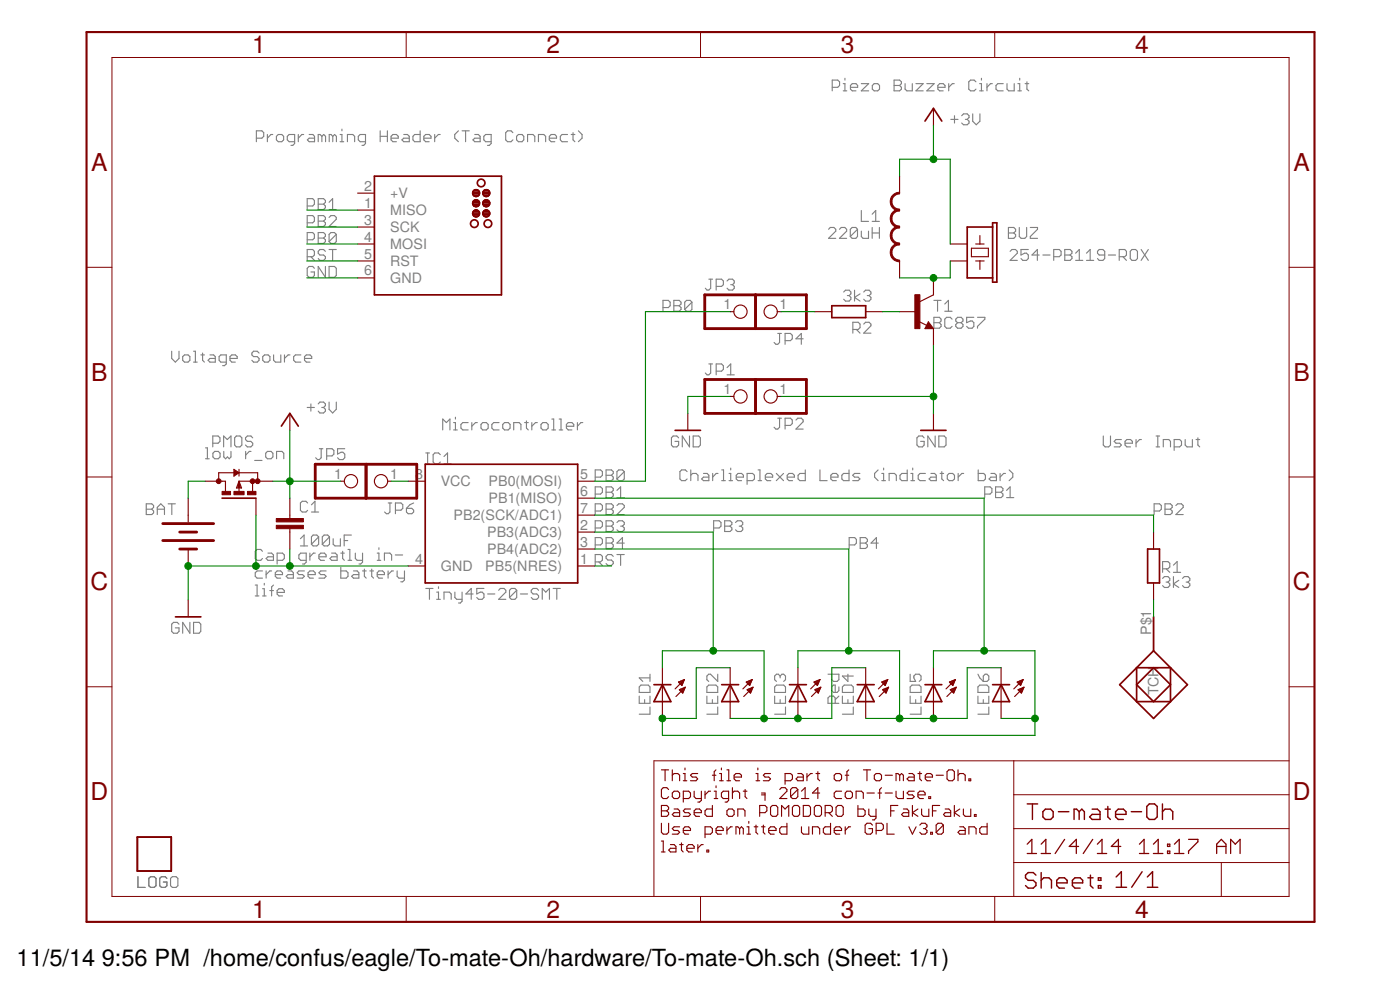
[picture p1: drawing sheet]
<svg xmlns="http://www.w3.org/2000/svg" width="210mm" height="148mm" viewBox="0 0 210 148" stroke-linecap="round" stroke-linejoin="round" font-family="sans-serif">
<defs><g id="words">
<g font-size="3.7" fill="#800000">
<text x="37.8" y="8">1</text>
<text x="82" y="8">2</text>
<text x="126.1" y="8">3</text>
<text x="170.2" y="8">4</text>
<text x="13.7" y="25.6">A</text>
<text x="194" y="25.6">A</text>
<text x="13.7" y="57">B</text>
<text x="194" y="57">B</text>
<text x="13.6" y="88.5">C</text>
<text x="193.8" y="88.5">C</text>
<text x="13.6" y="119.9">D</text>
<text x="193.8" y="119.9">D</text>
<text x="37.8" y="137.5">1</text>
<text x="82" y="137.5">2</text>
<text x="126.1" y="137.5">3</text>
<text x="170.2" y="137.5">4</text>
</g>
<g font-size="3.5">
<text x="2.5" y="144.7">11/5/14</text>
<text x="15.3" y="144.7">9:56 PM /home/confus/eagle/To-mate-Oh/hardware/To-mate-Oh.sch (Sheet: 1/1)</text>
</g>
<g font-size="2.1" fill="#808080">
<text x="54.6" y="28.6">2</text>
<text x="58.5" y="29.7">+V</text>
<text x="54.6" y="31.1">1</text>
<text x="54.6" y="33.7">3</text>
<text x="58.5" y="32.2">MISO</text>
<text x="58.5" y="34.8">SCK</text>
<text x="54.6" y="36.2">4</text>
<text x="54.6" y="38.7">5</text>
<text x="54.6" y="41.3">6</text>
<text x="58.5" y="37.3">MOSI</text>
<text x="58.5" y="39.8">RST</text>
<text x="58.5" y="42.4">GND</text>
<text x="108.5" y="46.3">1</text>
<text x="116.9" y="46.3">1</text>
<text x="108.5" y="59">1</text>
<text x="116.9" y="59">1</text>
<text x="50.1" y="71.7">1</text>
<text x="58.5" y="71.7">1</text>
<text x="62.2" y="71.7">8</text>
<text x="87" y="71.7">5</text>
<text x="66.1" y="72.9">VCC</text>
<text x="68" y="77.9">PB2(SCK/ADC1)</text>
<text x="73.2" y="75.4">PB1(MISO)</text>
<text x="73.2" y="72.9">PB0(MOSI)</text>
<text x="87" y="74.3">6</text>
<text x="87" y="76.8">7</text>
<text x="73" y="80.5">PB3(ADC3)</text>
<text x="73" y="83">PB4(ADC2)</text>
<text x="87" y="79.4">2</text>
<text x="87" y="81.9">3</text>
<text x="62.2" y="84.4">4</text>
<text x="66.1" y="85.6">GND</text>
<text x="72.8" y="85.6">PB5(NRES)</text>
<text x="87" y="84.4">1</text>
<text x="172.6" y="95.1" transform="rotate(-90 172.6 95.1)">P$1</text>
<text x="173.7" y="104.2" transform="rotate(-90 173.7 104.2)">TCH</text>
</g>
</g></defs>
<g fill="none" stroke="#808080" stroke-width=".17">
<path d="M51.3 19.3v.3M57 19.6v1.6M58.1 19.6v1.6M63 19.6v1.6h-.8l-.3-.2v-.6l.3-.2h.8M68.7 19.6l-.5 .6v.5l.5 .5M69.3 19.6h1.1M69.8 19.6v1.6M76.9 19.9l-.3-.3h-.5l-.3 .3v1.1l.3 .2h.5l.3-.2M85.9 19.9v1.1l.3 .2M86.7 19.6l.6 .6v.5l-.6 .5M124.8 13.1h.8l.3-.3v-.5l-.3-.3h-.8v1.6M126.4 12.5h.3v1.1"/>
<path d="M126.4 13.6h.6M126.7 11.7v.3M127.5 13.1h1.1v-.3l-.3-.3h-.5l-.3 .3v.6l.3 .2h.5M129.1 12.5h1.1l-1.1 1.1h1.1M131.1 12.5h.5l.3 .3v.6l-.3 .2h-.5l-.3-.2v-.6zM134 12h.9l.2 .3v.2l-.2 .3 .2 .3v.3l-.2 .2h-.9zM134 12.8h.9M135.7 12.5v.9l.3 .2h.8v-1.1M137.3 12.5h1.1l-1.1 1.1h1.1M139 12.5h1.1l-1.1 1.1h1.1M140.6 13.1h1.1v-.3l-.3-.3h-.5l-.3 .3v.6l.3 .2h.5M142.2 12.5v1.1"/>
<path d="M142.6 17.9h1M143.1 12.5h-.3l-.6 .6M143.1 17.3v1.1M144.2 17.3l.3-.2h.5l.3 .2v.3l-.3 .3M144.7 17.9h.3M145 17.9l.3 .3v.2l-.3 .3h-.5l-.3-.3M145.8 17.1v1.1l.6 .5 .5-.5v-1.1M146.3 12.3l-.3-.3h-.5l-.3 .3v1.1l.3 .2h.5l.3-.2M146.9 12.5h.3v1.1M146.9 13.6h.5M147.2 11.7v.3M148 12.5v1.1"/>
<path d="M148.8 12.5h-.3l-.5 .6M150.4 12.5h-.8l-.3 .3v.6l.3 .2h.8M151 12.5v.9l.2 .2h.9v-1.1M152.6 12.5h.3v1.1M152.6 13.6h.5M152.9 11.7v.3M153.7 12.5h.5M154 12.3v1.1l.2 .2M38.4 20.7h.9l.2-.3v-.5l-.2-.3h-.9v1.6M40.1 20.2v1M40.9 20.2h-.3l-.5 .5M41.7 20.2h.5l.3 .2v.6l-.3 .2h-.5l-.3-.2v-.6z"/>
<path d="M44.2 21.2h-.9l-.2-.2v-.6l.2-.2h.9v1.3l-.3 .3h-.3M44.7 20.2v1M45.5 20.2h-.2l-.6 .5M46.1 30.9h.8l.2-.3v-.6l-.2-.2h-.8v1.6M46.1 33.4h.8l.2-.3v-.5l-.2-.3h-.8v1.6M46.1 35.9h.8l.2-.2v-.6l-.2-.3h-.8v1.7M46.1 38.5h.8l.2-.3v-.5l-.2-.3h-.8v1.6M46.4 20.2h.5l.3 .2v.8h-.8l-.3-.2 .3-.3h.8M46.6 38.5l.5 .5M47.7 29.8h.8l.3 .2v.3l-.3 .3 .3 .3v.2l-.3 .3h-.8zM47.7 32.3h.8l.3 .3v.3l-.3 .2 .3 .3v.3l-.3 .2h-.8zM47.7 34.8h.8l.3 .3v.3l-.3 .3 .3 .2v.3l-.3 .3h-.8z"/>
<path d="M47.7 35.7h.8M47.7 33.1h.8M47.7 30.6h.8M48.3 20.4l-.3-.2h-.3v1M48.3 20.4v.8M48.3 20.4l.2-.2 .3 .2v.8M48.8 37.7l-.3-.3h-.5l-.3 .3v.2l.3 .3h.5l.3 .3v.2l-.3 .3h-.5l-.3-.3M48.8 39.9v1.7l-1.1-1.7v1.7M49.3 39.9h.8l.3 .3v1.1l-.3 .3h-.8zM49.3 32.6l.3-.3h.5l.3 .3v.3l-1.1 1h1.1M49.3 37.4h1.1M49.3 30.3l.6-.5v1.6"/>
<path d="M49.3 31.4h1.1M49.9 37.4v1.6M49.9 20.4l-.3-.2h-.2v1M49.9 20.4v.8M49.9 20.4l.3-.2 .2 .2v.8M50.4 35.1l-.3-.3h-.5l-.3 .3v1.1M50.4 35.1v1.1l-.3 .3h-.5l-.3-.3M50.4 35.1l-1.1 1.1M51 20.2h.3v1M51 21.2h.5M52.1 21.2v-1h.8l.3 .2v.8M54.8 21.2h-.8l-.3-.2v-.6l.3-.2h.8v1.3l-.3 .3h-.2"/>
<path d="M57 20.4h1.1M58.6 20.7h1.1v-.3l-.3-.2h-.5l-.3 .2v.6l.3 .2h.5M60.5 20.2h.6l.3 .2v.8h-.9l-.2-.2 .2-.3h.9M63.5 20.7h1.1v-.3l-.3-.2h-.5l-.3 .2v.6l.3 .2h.5M65.2 20.2v1M66 20.2h-.3l-.5 .5M71.2 20.2h.5l.3 .2v.8h-.8l-.3-.2 .3-.3h.8M73.6 21.2h-.8l-.3-.2v-.6l.3-.2h.8v1.3l-.2 .3h-.3M77.4 20.4l.3-.2h.6l.2 .2v.6l-.2 .2h-.6l-.3-.2zM79.1 21.2v-1h.8l.3 .2v.8M80.7 21.2v-1h.8l.3 .2v.8M82.4 20.7h1v-.3l-.2-.2h-.6l-.2 .2v.6l.2 .2h.6"/>
<path d="M85.1 20.2h-.8l-.3 .2v.6l.3 .2h.8M85.6 20.2h.6M124.2 34.4l.3-.3h.5l.3 .3v.2l-1.1 1.1h1.1M125.9 34.4l.2-.3h.6l.2 .3v.2l-1 1.1h1M128.6 34.4v1l-.3 .3h-.5l-.3-.3M128.6 34.4l-.3-.3h-.5l-.3 .3v1M128.6 34.4l-1.1 1M129.1 34.6v.8l.3 .3h.8v-1.1M129.1 31.5v1.7h1.1M130.8 34.1v1.6M130.8 34.9h1M130.8 33.2h1"/>
<path d="M130.8 32.1l.5-.6v1.7M131.8 34.1v1.6M151.2 34.1h.8l.3 .3v.2l-.3 .3 .3 .3v.2l-.3 .3h-.8zM151.2 34.9h.8M151.4 37.7l.3-.3h.6l.2 .3v.2l-1.1 1.1h1.1M152.8 34.1v1.3l.3 .3h.5l.3-.3v-1.3M154.2 37.4h-1.1v.8l.5-.3h.3l.3 .3v.5l-.3 .3h-.5l-.3-.3M154.5 34.1h1.1v.3l-1.1 1v.3h1.1M155.8 38.2h-1.1l.8-.8v1.6M156.4 38.2h1M158 38.5h.8l.3-.3v-.5l-.3-.3h-.8v1.6M159.6 37.4h.8l.3 .3v.2l-.3 .3 .3 .3v.2l-.3 .3h-.8z"/>
<path d="M159.6 38.2h.8M161.3 39h1M161.3 37.9l.5-.5v1.6M162.9 39h1.1M162.9 37.9l.5-.5v1.6M165.6 38.2h-.8l-.3-.3v-.2l.3-.3h.6l.2 .3v1l-.2 .3h-.6l-.3-.3M166.2 38.2h1.1M167.8 38.5h.8l.3-.3v-.5l-.3-.3h-.8v1.6M168.4 38.5l.5 .5M169.7 37.4h.6l.2 .3v1l-.2 .3h-.6l-.2-.3v-1zM171.1 37.4l1.1 1.6M172.2 37.4l-1.1 1.6"/>
<path d="M25.7 52.6v1.1l.6 .6 .5-.6v-1.1M27.4 53.4l.3-.2h.5l.3 .2v.6l-.3 .3h-.5l-.3-.3zM29 54.3h.6M29 52.6h.3v1.7M30.1 53.2h.5M30.4 52.9v1.1l.2 .3M31.5 53.2h.5l.3 .2v.9h-.8l-.3-.3 .3-.3h.8M33.9 54.3h-.8l-.2-.3v-.6l.2-.2h.8v1.3l-.2 .3h-.3M34.5 53.7h1.1v-.3l-.3-.2h-.5l-.3 .2v.6l.3 .3h.5M38.8 52.9l-.2-.3h-.6l-.2 .3v.3l.2 .2h.6l.2 .3v.3l-.2 .3h-.6l-.2-.3M39.4 53.4l.3-.2h.5l.3 .2v.6l-.3 .3h-.5l-.3-.3zM41 53.2v.8l.3 .3h.8v-1.1"/>
<path d="M42.7 53.2v1.1M43.5 53.2h-.3l-.5 .5M45.1 53.2h-.8l-.3 .2v.6l.3 .3h.8M45.7 53.7h1v-.3l-.2-.2h-.6l-.2 .2v.6l.2 .3h.6M47.1 40.2l-.2-.3h-.6l-.2 .3v1.1l.2 .3h.6l.2-.3v-.6h-.5M99.4 46.1h.8l.3-.3v-.5l-.3-.3h-.8v1.6M101 45h.8l.3 .3v.3l-.3 .2 .3 .3v.3l-.3 .2h-.8zM101 45.8h.8M103.7 45.3l-.2-.3h-.6l-.2 .3v1.1M103.7 45.3v1.1l-.2 .2h-.6l-.2-.2M103.7 45.3l-1 1.1M106.3 54.5h.5"/>
<path d="M106.3 41.8h.5M106.6 54.5v1.4l-.3 .3h-.3l-.3-.3M106.6 41.8v1.4l-.3 .3h-.3l-.3-.3M107.4 42.9h.8l.3-.2v-.6l-.3-.3h-.8v1.7M107.4 55.6h.8l.3-.3v-.5l-.3-.3h-.8v1.7M109 55.1l.6-.6v1.7M109 56.2h1.1M109 42.1l.3-.3h.5l.3 .3v.3l-.3 .3M109.6 42.7h.2M109.8 42.7l.3 .2v.3l-.3 .3h-.5l-.3-.3M116.6 50h.6M116.9 50v1.3l-.3 .3h-.3l-.2-.3"/>
<path d="M117.7 51h.8l.3-.2v-.6l-.3-.2h-.8v1.6M120.4 50.8h-1.1l.8-.8v1.6M126.5 43.8l.3-.3h.5l.3 .3v.2l-.3 .3M127 44.3h.3M127.3 44.3l.3 .3v.2l-.3 .3h-.5l-.3-.3M127.9 49.4h.8l.2-.3v-.5l-.2-.3h-.8v1.6M128.1 43.5v1.6M128.4 49.4l.5 .5M128.9 44l-.8 .6 .8 .5M129.5 43.8l.3-.3h.5l.3 .3v.2l-.3 .3M129.5 48.6l.3-.3h.5l.3 .3v.2l-1.1 1.1h1.1M130 44.3h.3"/>
<path d="M130.3 44.3l.3 .3v.2l-.3 .3h-.5l-.3-.3M140 47.5h.8l.3 .3v.3l-.3 .2 .3 .3v.3l-.3 .3h-.8zM140 48.3h.8M140 45h1.1M140.6 45v1.6M141.6 45.6l.6-.6v1.6M141.6 46.6h1.1M142.7 47.8l-.2-.3h-.6l-.3 .3v1.1l.3 .3h.6l.2-.3M143.6 48.3l-.3-.2v-.3l.3-.3h.5l.3 .3v.3l-.3 .2M143.6 48.3l-.3 .3v.3l.3 .3h.5l.3-.3v-.3l-.3-.3M143.6 48.3h.5M146 47.5h-1.1v.8l.6-.2h.3l.2 .2v.6l-.2 .3h-.6l-.3-.3"/>
<path d="M146.6 47.5h1.1v.3l-1.1 1.1v.3M21.9 75.5h.9l.2 .2v.3l-.2 .3 .2 .3v.2l-.2 .3h-.9zM21.9 76.3h.9M23.6 76.3h1.1M23.6 77.1v-1.1l.5-.5 .6 .5v1.1M25.2 75.5h1.1M25.8 75.5v1.6M30.8 67.1h.3v1.6M30.8 68.7h.6M31.9 66.4h.8l.3-.3v-.5l-.3-.3h-.8v1.7M31.9 67.9l.3-.3h.5l.3 .3v.6l-.3 .2h-.5l-.3-.2zM33.5 67v-1.7l.6 .5 .5-.5v1.7"/>
<path d="M33.5 67.6v.9l.3 .2 .3-.2 .3 .2 .2-.2v-.9M35.4 65.3h.6l.3 .3v1.1l-.3 .3h-.6l-.2-.3v-1.1zM36.8 67.6v1.1M37.6 67.6h-.2l-.6 .6M37.9 65.6l-.3-.3h-.5l-.3 .3v.2l.3 .3h.5l.3 .3v.3l-.3 .3h-.5l-.3-.3M38.2 69h1.1M40.1 67.6h.5l.3 .3v.6l-.3 .2h-.5l-.3-.2v-.6zM41.5 68.7v-1.1h.8l.2 .3v.8M46.1 61h1M46.1 75.4l-.2-.3h-.6l-.3 .3v1.1l.3 .2h.6l.2-.2M46.6 60.5v1.1M46.7 76.7h1.1"/>
<path d="M46.7 75.6l.5-.5v1.6M47.7 60.5l.3-.3h.5l.3 .3v.3l-.3 .2M47.9 67.2h.5M48.2 67.2v1.4l-.3 .3h-.3l-.3-.3M48.2 61h.3M48.5 61l.3 .3v.3l-.3 .3h-.5l-.3-.3M49 68.3h.8l.3-.3v-.5l-.3-.3h-.8v1.7M49.3 60.2v1.1l.6 .6 .5-.6v-1.1M51.7 67.2h-1.1v.8l.5-.2h.3l.3 .2v.6l-.3 .3h-.5l-.3-.3M58.2 75.4h.5M58.5 75.4v1.3l-.3 .3h-.3l-.2-.3M59.3 76.4h.8l.3-.2v-.6l-.3-.2h-.8v1.6"/>
<path d="M60.9 76.2h.8l.3 .2v.3l-.3 .3h-.5l-.3-.3zM62 75.4l-.5 .2-.6 .6M63.8 69.5h.6M63.8 67.9h.6M64.1 67.9v1.6M66 68.1l-.3-.2h-.5l-.3 .2v1.1l.3 .3h.5l.3-.3M66.4 64.4v-1.6l.5 .5 .6-.5v1.6M66.6 69.5h1M66.6 68.4l.5-.5v1.6M68 63.3h.3v1.1M68 64.4h.6M68.3 62.5v.3"/>
<path d="M70.2 63.3h-.8l-.3 .3v.5l.3 .3h.8M70.7 63.3v1.1M71.6 63.3h-.3l-.6 .6M72.4 63.3h.5l.3 .3v.5l-.3 .3h-.5l-.3-.3v-.5zM74.8 63.3h-.8l-.3 .3v.5l.3 .3h.8M75.6 63.3h.6l.3 .3v.5l-.3 .3h-.6l-.2-.3v-.5zM77 64.4v-1.1h.8l.3 .3v.8M78.7 63.3h.5M78.9 63.1v1l.3 .3M79.7 63.3v1.1M80.6 63.3h-.3l-.6 .6M81.4 63.3h.5l.3 .3v.5l-.3 .3h-.5l-.3-.3v-.5z"/>
<path d="M82.7 64.4h.6M82.7 62.8h.3v1.6M83.8 64.4h.6M83.8 62.8h.3v1.6M84.9 63.9h1.1v-.3l-.3-.3h-.5l-.3 .3v.5l.3 .3h.5M86.6 63.3v1.1M87.4 63.3h-.3l-.5 .6M89.2 71.5h.8l.3-.3v-.5l-.3-.3h-.8v1.6M89.2 76.6h.8l.3-.3v-.6l-.3-.2h-.8v1.6M89.2 74h.8l.3-.3v-.5l-.3-.3h-.8v1.6M89.2 79.1h.8l.3-.3v-.5l-.3-.3h-.8v1.6M90.9 70.4h.8l.2 .3v.2l-.2 .3 .2 .3v.3l-.2 .2h-.8z"/>
<path d="M90.9 75.5h.8l.2 .2v.3l-.2 .3 .2 .3v.2l-.2 .3h-.8zM90.9 76.3h.8M90.9 72.9h.8l.2 .3v.3l-.2 .2 .2 .3v.3l-.2 .2h-.8zM90.9 78h.8l.2 .3v.2l-.2 .3 .2 .3v.3l-.2 .2h-.8zM90.9 71.2h.8M90.9 73.7h.8M90.9 78.8h.8M92.5 75.7l.3-.2h.5l.3 .2v.3l-1.1 1.1h1.1M92.5 73.5l.5-.6v1.6M92.5 78.3l.3-.3h.5l.3 .3v.2l-.3 .3M92.5 74.5h1.1M93 78.8h.3"/>
<path d="M93.3 78.8l.3 .3v.3l-.3 .2h-.5l-.3-.2M93.6 70.7l-.3-.3h-.5l-.3 .3v1.1M93.6 70.7v1.1l-.3 .2h-.5l-.3-.2M93.6 70.7l-1.1 1.1M101.7 65.6l-.2-.3h-.6l-.2 .3v1.1l.2 .3h.6l.2-.3v-.6h-.5M103 70.7l-.3-.3h-.5l-.3 .3v1.1l.3 .2h.5l.3-.2M103.4 65.3v1.7l-1.1-1.7v1.7M103.6 70.4v1.6M103.6 71.2l.2-.3h.6l.2 .3v.8M103.9 65.3h.9l.2 .3v1.1l-.2 .3h-.9zM105.5 70.9h.5l.3 .3v.8h-.8l-.3-.2 .3-.3h.8M106.8 70.9v1.1"/>
<path d="M107 79.1h.8l.3-.3v-.5l-.3-.3h-.8v1.6M107.7 70.9h-.3l-.6 .6M108.2 70.4h.3v1.6M108.2 72h.6M108.6 78h.9l.2 .3v.2l-.2 .3 .2 .3v.3l-.2 .2h-.9zM108.6 78.8h.9M109.3 72h.5M109.3 70.9h.3v1.1M109.6 70.1v.3M110.3 78.3l.3-.3h.5l.3 .3v.2l-.3 .3M110.4 71.5h1.1v-.3l-.3-.3h-.5l-.3 .3v.6l.3 .2h.5M110.8 78.8h.3"/>
<path d="M111.1 78.8l.3 .3v.3l-.3 .2h-.5l-.3-.2M112 72h.8l.3-.2v-.6l-.3-.3h-.8v1.7M113.7 70.4h.2v1.6M113.7 72h.5M114.7 71.5h1.1v-.3l-.2-.3h-.6l-.3 .3v.6l.3 .2h.6M116.4 70.9l1.1 1.1M116.6 62.7h.6M116.9 62.7v1.3l-.3 .3h-.3l-.2-.3M117.5 70.9l-1.1 1.1M117.7 63.7h.8l.3-.2v-.6l-.3-.2h-.8v1.6M118 71.5h1.1v-.3l-.3-.3h-.5l-.3 .3v.6l.3 .2h.5M119.3 62.9l.3-.2h.5l.3 .2v.3l-1.1 1.1h1.1"/>
<path d="M120.7 70.4v1.6h-.8l-.2-.2v-.6l.2-.3h.8M122.9 70.4v1.6h1.1M124.6 71.5h1v-.3l-.2-.3h-.6l-.2 .3v.6l.2 .2h.6M127.3 70.4v1.6h-.8l-.3-.2v-.6l.3-.3h.8M128.9 70.9h-.8l-.3 .3 .3 .3h.6l.2 .3-.2 .2h-.9M131.7 70.4l-.6 .5v.6l.6 .5M132.2 72h.6M132.2 70.9h.3v1.1M132.5 70.1v.3M133.3 72v-1.1h.8l.3 .3v.8M136 70.4v1.6h-.8l-.3-.2v-.6l.3-.3h.8M136.6 72h.5"/>
<path d="M136.6 70.9h.2v1.1M136.8 70.1v.3M138.6 65.6l-.3-.3h-.5l-.3 .3v1.1l.3 .3h.5l.3-.3v-.6h-.6M138.7 70.9h-.8l-.2 .3v.6l.2 .2h.8M139.6 70.9h.5l.3 .3v.8h-.8l-.3-.2 .3-.3h.8M140.2 65.3v1.7l-1.1-1.7v1.7M140.8 65.3h.8l.2 .3v1.1l-.2 .3h-.8zM140.9 70.9h.6M141.2 70.7v1.1l.3 .2M142 71.2l.3-.3h.5l.3 .3v.6l-.3 .2h-.5l-.3-.2zM143.7 70.9v1.1M144.5 70.9h-.3l-.5 .6"/>
<path d="M146.7 70.4v1.6h.8l.2-.2v-.6l-.2-.3h-.8M147.6 74h.8l.3-.3v-.5l-.3-.3h-.8v1.6M148.6 70.9h.5l.3 .3v.8h-.8l-.3-.2 .3-.3h.8M149.3 72.9h.8l.3 .3v.3l-.3 .2 .3 .3v.3l-.3 .2h-.8zM149.3 73.7h.8M149.9 70.9v1.1M150.7 70.9h-.2l-.6 .6M150.9 74.5h1.1M150.9 73.5l.5-.6v1.6M151.3 70.4l.5 .5v.6l-.5 .5M165.4 65.3v1.4l.3 .3h.5l.3-.3v-1.4M168.1 65.8h-.8l-.3 .3 .3 .3h.6l.2 .3-.2 .3h-.9"/>
<path d="M168.7 66.4h1.1v-.3l-.3-.3h-.5l-.3 .3v.6l.3 .3h.5M170.3 65.8v1.2M171.1 65.8h-.2l-.6 .6M173 76.6h.8l.3-.3v-.6l-.3-.2h-.8v1.6M173.3 67h.6M173.3 65.3h.6M173.6 65.3v1.7M174.4 67v-1.2h.8l.3 .3v.9M174.7 75.5h.8l.2 .2v.3l-.2 .3 .2 .3v.2l-.2 .3h-.8zM174.7 76.3h.8M176 67h.9l.2-.3v-.6l-.2-.3h-.9v1.7M176.3 75.7l.3-.2h.5l.3 .2v.3l-1.1 1.1h1.1"/>
<path d="M177.7 65.8v.9l.3 .3h.8v-1.2M179.3 65.8h.6M179.6 65.6v1.1l.3 .3M26.8 93.5l-.2-.3h-.6l-.3 .3v1.1l.3 .3h.6l.2-.3v-.5h-.5M28.5 93.2v1.7l-1.1-1.7v1.7M29 93.2h.8l.3 .3v1.1l-.3 .3h-.8zM38.3 87.7h.2v1.6M38.3 89.3h.5M39.3 82.6l-.2-.3h-.6l-.2 .3v1.1l.2 .2h.6l.2-.2M39.3 85.5h-.8l-.2 .3v.5l.2 .3h.8M39.4 89.3h.5M39.4 88.2h.2v1.1"/>
<path d="M39.6 87.4v.3M39.9 85.5v1.1M40.2 82.9h.5l.3 .2v.8h-.8l-.3-.2 .3-.3h.8M40.4 88.5h.6M40.7 85.5h-.3l-.5 .6M41 87.7l-.3 .2v1.4M41.3 86.1h1.1v-.3l-.3-.3h-.5l-.3 .3v.5l.3 .3h.5M41.6 83.9h.8l.2-.2v-.6l-.2-.2h-.8v1.6M41.6 88.8h1v-.3l-.2-.3h-.6l-.2 .3v.5l.2 .3h.6M43.2 85.5h.5l.3 .3v.8h-.8l-.3-.3 .3-.2h.8M45 80.7l.6-.5v1.6M45 81.8h1.1"/>
<path d="M45.6 85.5h-.8l-.2 .3 .2 .3h.6l.2 .2-.2 .3h-.8M45.9 83.9h-.8l-.3-.2v-.6l.3-.2h.8v1.3l-.3 .3h-.2M46.2 86.1h1.1v-.3l-.3-.3h-.5l-.3 .3v.5l.3 .3h.5M46.5 82.9v1M47.3 82.9h-.3l-.5 .5M47.8 80.4v1.1l-.3 .3h-.6l-.2-.3M47.8 80.4l-.3-.2h-.6l-.2 .2v1.1M47.8 80.4l-1.1 1.1M47.8 83.4h1.1v-.3l-.3-.2h-.5l-.3 .2v.6l.3 .2h.5M48.9 85.5h-.8l-.3 .3 .3 .3h.5l.3 .2-.3 .3h-.8M49.4 80.4v1.1l-.3 .3h-.5l-.3-.3M49.4 80.4l-.3-.2h-.5l-.3 .2v1.1"/>
<path d="M49.4 80.4l-1.1 1.1M49.7 82.9h.6l.2 .2v.8h-.8l-.2-.2 .2-.3h.8M50 80.7v.8l.2 .3h.8v-1.1M51.1 82.9h.5M51.1 85v1.6h.8l.3-.3v-.5l-.3-.3h-.8M51.4 82.6v1.1l.2 .2M51.6 81h.5M52.2 82.3h.3v1.6M52.2 83.9h.5M52.7 80.2h-1.1v1.6M53 85.5h.6l.2 .3v.8h-.8l-.3-.3 .3-.2h.8M53.3 82.9v.8l.3 .2h.8"/>
<path d="M54.4 82.9v1.3l-.3 .3h-.3M54.4 85.5h.5M54.6 85.3v1l.3 .3M55.5 85.5h.5M55.7 85.3v1l.3 .3M56.6 83.9h.5M56.6 82.9h.2v1M56.6 86.1h1v-.3l-.2-.3h-.6l-.2 .3v.5l.2 .3h.6M56.8 82.1v.2M57.6 83.9v-1h.9l.2 .2v.8M58.2 85.5v1.1M59 85.5h-.3l-.5 .6"/>
<path d="M59.3 83.1h1.1M59.5 85.5v.8l.3 .3h.8M60.6 85.5v1.4l-.2 .3h-.3M63.8 88.2h1.1M64.4 88.2v1.6M65.5 88.7h.2v1.1M65.5 89.8h.5M65.7 87.9v.3M66.6 89.8v-1.1h.8l.2 .3v.8M68.2 88.7v.8l.3 .3h.8M69.3 88.7v1.4l-.3 .2h-.3M70.9 89h-1.1l.9-.8v1.6"/>
<path d="M72.6 88.2h-1.1v.8l.5-.3h.3l.3 .3v.5l-.3 .3h-.5l-.3-.3M73.1 89h1.1M74.8 88.4l.2-.2h.6l.2 .2v.3l-1 1.1h1M77.5 88.4l-.3-.2h-.5l-.3 .2v1.1M77.5 88.4v1.1l-.3 .3h-.5l-.3-.3M77.5 88.4l-1.1 1.1M78 89h1.1M80.8 88.4l-.3-.2h-.6l-.2 .2v.3l.2 .3h.6l.3 .3v.2l-.3 .3h-.6l-.2-.3M81.3 89.8v-1.6l.5 .5 .6-.5v1.6M82.9 88.2h1.1M83.5 88.2v1.6M89.2 81.6h.8l.3-.2v-.6l-.3-.3h-.8v1.7"/>
<path d="M89.2 84.2h.8l.3-.3v-.5l-.3-.3h-.8v1.6M89.8 84.2l.5 .5M90.9 80.5h.8l.2 .3v.3l-.2 .3 .2 .2v.3l-.2 .3h-.8zM90.9 81.4h.8M91.9 83.4l-.2-.3h-.6l-.2 .3v.2l.2 .3h.6l.2 .3v.2l-.2 .3h-.6l-.2-.3M92.5 83.1h1.1M93 83.1v1.6M93.6 81.4h-1.1l.8-.9v1.7M127.3 81.6h.8l.3-.2v-.6l-.3-.3h-.8v1.7M129 80.5h.8l.2 .3v.3l-.2 .3 .2 .2v.3l-.2 .3h-.8zM129 81.4h.8M131.7 81.4h-1.1l.8-.9v1.7"/>
<path d="M174.3 86.7l.3-.3h.5l.3 .3v.2l-.3 .3M174.3 85.2h.8l.3-.3v-.5l-.3-.3h-.8v1.6M174.8 87.2h.3M174.8 85.2l.6 .5M175.1 87.2l.3 .3v.2l-.3 .3h-.5l-.3-.3M175.9 86.4v1.6M175.9 84.7l.6-.6v1.6M175.9 85.7h1.1M176.7 86.9l-.8 .6 .8 .5M177.3 86.7l.3-.3h.5l.3 .3v.2l-.3 .3M177.8 87.2h.3M178.1 87.2l.3 .3v.2l-.3 .3h-.5l-.3-.3"/>
<path d="M95.8 104.3v1.1h1.7v-1.1M96.1 102.6h1.1l.3 .3v.8h-1.7v-.8zM96.6 104.8v.6M97.5 105.9v1.1h-1.7M97.5 101v1.1M97.5 101.6h-1.7l.6 .5M106 102.9l.3-.3h1l.3 .3v.8h-1.6zM106 104.3v1.1h1.6v-1.1M106.8 104.8v.6M107.6 101v1.1l-1.1-1.1h-.2l-.3 .3v.5l.3 .3M107.6 105.9v1.1h-1.6M116.1 104.3v1.1h1.7v-1.1"/>
<path d="M116.1 102.9l.3-.3h1.1l.3 .3v.8h-1.7zM117 101.3l-.3-.3h-.3l-.3 .3v.5l.3 .3M117 101.3l.2-.3h.3l.3 .3v.5l-.3 .3M117 101.3v.3M117 104.8v.6M117.8 105.9v1.1h-1.7M124.1 101h1.7v.8l-.3 .3h-.5l-.3-.3v-.8M125.2 105.4v-.8l-.2-.3h-.6l-.3 .3v.8h1.7M125.8 102.9v.6l-.3 .2h-.5l-.3-.2v-.6l.3-.3h.2v1.1M125.8 104.3l-.6 .5M126.3 104.3v1.1h1.6v-1.1M126.3 102.9l.3-.3h1.1l.2 .3v.8h-1.6z"/>
<path d="M127.1 101v1.1l-.8-.8h1.6M127.1 104.8v.6M127.9 105.9v1.1h-1.6M136.5 104.3v1.1h1.6v-1.1M136.5 102.9l.2-.3h1.1l.3 .3v.8h-1.6zM136.5 101v1.1h.8l-.3-.5v-.3l.3-.3h.5l.3 .3v.5l-.3 .3M137.3 104.8v.6M138.1 105.9v1.1h-1.6M146.6 104.3v1.1h1.7v-1.1M146.6 102.9l.3-.3h1.1l.3 .3v.8h-1.7zM146.6 101l.3 .6 .5 .5M147.4 101.3l.3-.3h.3l.3 .3v.5l-.3 .3h-.6z"/>
<path d="M147.4 104.8v.6M148.3 105.9v1.1h-1.7M20.7 131.3v1.6h1.1M22.3 131.6l.3-.3h.5l.3 .3v1.1l-.3 .2h-.5l-.3-.2zM25 131.6l-.2-.3h-.6l-.3 .3v1.1l.3 .2h.6l.2-.2v-.6h-.5M25.6 131.6l.2-.3h.6l.3 .3v1.1l-.3 .2h-.6l-.2-.2z"/>
</g>
<g fill="none" stroke="#800000" stroke-width=".17">
<path d="M140 16.2v2.6M53.6 31.5h2.5M53.6 28.9h2.5M53.6 34h2.5M53.6 36.6h2.5M53.6 39.1h2.5M134.9 26.4v2.5M134.9 39.1v2.5M142.5 36.6h2.5M142.5 39.1h2.5M145.6 37.2h2.6v1.3h-2.6zM146.3 36.6h1.3"/>
<path d="M146.3 39.1h1.3M146.9 35.3v1.3M146.9 39.1v1.3M53.6 41.6h2.5M109.5 46.7h.5M109.5 59.4h.5M116.5 46.7h.6M116.5 59.4h.6M122.2 46.7h2.5M129.8 46.7h2.5M134.9 46.7h2.5M137.7 48.1l1.2 .6"/>
<path d="M139.2 48.2l.8 1h-1.3zM140 41.6v2.6l-2.1 1M140 49.2v2.6M28.2 74.6v3.6M30.8 72.1h3v1.5M32.8 72.1v-1.3h5.8v1.3M35.1 70.3l.7 .5-.7 .5zM35.8 72.1h5.1M35.8 72.1l.4 1h-.7zM35.8 70.3v1M35.8 72.1v1.5M37.9 72.1v1.5"/>
<path d="M38.4 74.6v2.6M43.5 61.9v2.6M43.5 74.6v3.1M43.5 79.2v3.1M51.1 72.1h.5M58.1 72.1h.6M61.2 72.1h2.6M86.6 72.1h2.6M86.6 74.6h2.6M86.6 77.2h2.6M86.6 79.7h2.6M103.1 61.9v2.6"/>
<path d="M140 61.9v2.6M173 79.7v2.6M28.2 82.3v2.5M28.2 89.9v2.5M61.2 84.8h2.6M86.6 84.8h2.6M86.6 82.3h2.6M173 87.3v2.6M173 92.4v5.1M99.2 115.3h1M99.3 100v7.6M99.7 115.3v1.7"/>
<path d="M100.2 118.3l-.2-.3h-.6l-.2 .3v1.1l.2 .2h.6l.2-.2M100.8 115.3v1.7M100.8 116.1l.3-.2h.5l.3 .2v.9M101.1 118.5h.5l.3 .3v.6l-.3 .2h-.5l-.3-.2v-.6zM101.7 102.2l.9-.4-.4 .9zM101.7 102.2h.7M101.8 102.3h.6M101.9 103.3l.8-.3-.3 .8zM101.9 103.4h.7M102 102.4h.4M102 103.3h.6M102 103.5h.5"/>
<path d="M102 102h.5M102.1 102.5h.2M102.2 103.6h.2M102.2 102.7h.1M102.3 103.7h.1M102.3 103.1h.4M102.3 101.9h.3M102.4 115.9h.3v1.1M102.4 117h.6M102.4 119.6h.9l.2-.2v-.6l-.2-.3h-.9v1.7M102.6 103h.1M102.6 101.8h.1"/>
<path d="M102.6 101.8l-1.4 1.4M102.7 115.1v.2M102.7 103l-1.4 1.4M104.1 118.5v.9l.3 .2h.8M104.6 115.9h-.8l-.3 .2 .3 .3h.6l.2 .3-.2 .3h-.9M105.2 118.5v1.4l-.3 .3h-.3M105.7 118.5v1.1M106.5 118.5h-.2l-.6 .6M106.8 116.1h.5M107.1 119.6h.5M107.1 118.5h.3v1.1M107.3 115.3l-.2 .3v1.4"/>
<path d="M107.4 117.7v.3M107.9 115.9h.3v1.1M107.9 117h.5M108.2 115.1v.2M109 115.3h.3v1.7M109 117h.5M109.2 119.6h-.8l-.2-.2v-.6l.2-.3h.8v1.4l-.2 .3h-.3M109.5 100v7.6M109.8 118.8l.3-.3h.5l.3 .3v.8M109.8 118v1.6M110.1 116.4h1.1v-.3l-.3-.2h-.6l-.2 .2v.6l.2 .3h.6M111.4 118.5h.6"/>
<path d="M111.7 118.3v1.1l.3 .2M111.9 102.2l.9-.4-.4 .9zM111.9 102.2h.7M112 102.3h.6M112 103.3l.9-.3-.4 .8zM112.1 103.4h.6M112.1 102.4h.4M112.2 103.3h.6M112.2 103.5h.5M112.2 102h.5M112.2 102.5h.3M112.3 103.6h.3"/>
<path d="M112.4 102.7h.1M112.4 103.7h.2M112.5 103.1h.3M112.5 101.9h.2M112.7 103h.2M112.8 101.8h.1M112.8 101.8l-1.4 1.4M112.9 103l-1.4 1.4M113.3 115.9h.3v1.1M113.3 117h.6M113.6 115.1v.2M114.2 118.8h.5v1.1"/>
<path d="M114.2 119.1h.5M115.5 115.9h-.8l-.3 .2 .3 .3h.6l.2 .3-.2 .3h-.9M116.9 118.3l.3-.3h.5l.3 .3v.2l-1.1 1.1h1.1M117.7 117h.8l.3-.3v-.6l-.3-.2h-.8v1.6M119.6 115.9h.6l.2 .2v.9h-.8l-.2-.3 .2-.3h.8M119.6 118.3l-.3-.3h-.5l-.3 .3v1.1M119.6 118.3v1.1l-.3 .2h-.5l-.3-.2M119.6 118.3l-1.1 1.1M119.6 100v7.6M120.2 119.6h1.1M120.2 118.5l.5-.5v1.6M121 115.9v1.1"/>
<path d="M121.8 115.9h-.3l-.5 .5M122 102.2l.9-.4-.3 .9zM122.1 102.2h.7M122.2 102.3h.5M122.2 103.3l.9-.3-.4 .8zM122.2 103.4h.7M122.3 102.4h.4M122.3 103.3h.6M122.3 115.9h.6M122.3 103.5h.5M122.3 102h.5M122.4 102.5h.2"/>
<path d="M122.5 103.6h.3M122.5 102.7h.1M122.6 103.7h.1M122.6 115.6v1.1l.3 .3M122.6 103.1h.4M122.6 101.9h.3M122.9 118.8h-1.1l.8-.8v1.6M122.9 103h.1M122.9 101.8h.1M122.9 101.8l-1.4 1.4M123.1 103l-1.4 1.4M125.1 116.1l.2-.2h.6l.3 .2v.6l-.3 .3h-.6l-.2-.3z"/>
<path d="M126.2 118.5h-.9l-.2 .3v.6l.2 .2h.9M126.7 116.1h.6M127 118.5h.5l.3 .3v.6l-.3 .2h-.5l-.3-.2v-.6zM127.3 115.3l-.3 .3v1.4M128.4 119.6v-1.1h.8l.2 .3v.8M129.5 115.3h1M129.8 100v7.6M130 115.3v1.7M130 118.8h1.1M131.1 116.1l.3-.2h.5l.3 .2v.6l-.3 .3h-.5l-.3-.3zM131.6 118.8h.6M132.2 118l-.3 .3v1.3"/>
<path d="M132.2 102.2l.9-.4-.4 .9zM132.2 102.2h.7M132.3 102.3h.6M132.3 103.3l.9-.3-.4 .8zM132.4 103.4h.6M132.4 102.4h.4M132.5 103.3h.6M132.5 103.5h.5M132.5 102h.5M132.5 102.5h.3M132.6 103.6h.3M132.7 102.7h.1"/>
<path d="M132.7 116.1h1.1M132.7 118.8h1.1M132.7 103.7h.2M132.8 103.1h.3M132.8 101.9h.2M133.1 103h.1M133.1 101.8h.1M133.1 101.8l-1.4 1.4M133.2 103l-1.4 1.4M134.3 118.5v.9l.3 .2h.8v-1.1M134.9 116.1l-.3-.2h-.3v1.1M134.9 116.1v.9"/>
<path d="M134.9 116.1l.3-.2 .2 .2v.9M136.3 115.9h.5l.3 .2v.9h-.8l-.3-.3 .3-.3h.8M137.1 118.5h-.8l-.3 .3 .3 .3h.5l.3 .3-.3 .2h-.8M137.6 115.9h.6M137.6 119.1h1.1v-.3l-.2-.3h-.6l-.3 .3v.6l.3 .2h.6M137.9 115.6v1.1l.3 .3M138.7 116.4h1.1v-.3l-.3-.2h-.5l-.3 .2v.6l.3 .3h.5M139.3 119.4h.2v.2h-.2zM140 100v7.6M140.4 116.1h1M142.3 115.3h.5l.3 .3v1.1l-.3 .3h-.5l-.3-.3v-1.1zM142.3 102.2l.9-.4-.3 .9z"/>
<path d="M142.4 102.2h.7M142.5 102.3h.5M142.5 103.3l.9-.3-.4 .8zM142.5 103.4h.7M142.6 102.4h.4M142.6 103.3h.6M142.7 103.5h.4M142.7 102h.4M142.7 102.5h.2M142.8 103.6h.3M142.8 102.7h.1M142.9 103.7h.1"/>
<path d="M142.9 103.1h.4M142.9 101.9h.3M143.2 103h.1M143.2 101.8h.1M143.2 101.8l-1.4 1.4M143.4 103l-1.4 1.4M143.6 116.1l.3-.2h.5l.3 .2v.9M143.6 115.3v1.7M145.3 116.7h.2v.3h-.2zM150.1 100v7.6M152.5 102.2l.9-.4-.4 .9zM152.5 102.2h.7"/>
<path d="M152.6 102.3h.6M152.6 103.3l.9-.3-.4 .8zM152.7 103.4h.7M152.7 102.4h.4M152.8 103.3h.6M152.8 103.5h.5M152.8 102h.5M152.9 102.5h.2M152.9 103.6h.3M153 102.7h.1M153.1 103.7h.1M153.1 103.1h.3"/>
<path d="M153.1 101.9h.3M153.4 103h.1M153.4 101.8h.1M153.4 101.8l-1.4 1.4M153.5 103l-1.4 1.4M99.2 120.7h.8l.2 .2v.3l-.2 .3 .2 .3v.2l-.2 .3h-.8zM99.2 123.3v1.4l.2 .3h.6l.2-.3v-1.4M99.2 121.5h.8M99.2 126h.2v1.6M99.2 127.6h.5M100.5 126.5h.6l.2 .3v.8h-.8l-.2-.2 .2-.3h.8M101.1 121.2h.5l.3 .3v.8h-.8l-.3-.3 .3-.2h.8"/>
<path d="M101.9 123.9h-.8l-.3 .2 .3 .3h.5l.3 .3-.3 .3h-.8M101.9 126.5h.5M102.2 126.3v1.1l.2 .2M102.4 124.4h1.1v-.3l-.2-.2h-.6l-.3 .2v.6l.3 .3h.6M103 127.1h1.1v-.3l-.3-.3h-.5l-.3 .3v.6l.3 .2h.5M103.5 121.2h-.8l-.3 .3 .3 .3h.6l.2 .2-.2 .3h-.9M104.1 121.8h1.1v-.3l-.3-.3h-.5l-.3 .3v.5l.3 .3h.5M104.6 126.5v1.1M105.4 126.5h-.2l-.6 .6M105.7 125h.8l.3-.3v-.6l-.3-.2h-.8v1.6M106 127.4h.3v.2h-.3zM106.8 120.7v1.6h-.8l-.3-.3v-.5l.3-.3h.8"/>
<path d="M107.4 124.4h1v-.3l-.2-.2h-.6l-.2 .2v.6l.2 .3h.6M109 121.5l.3-.3h.5l.3 .3v.5l-.3 .3h-.5l-.3-.3zM109 123.9v1.1M109.8 123.9h-.3l-.5 .5M110.6 122.3v-1.1h.8l.3 .3v.8M110.9 124.1v.9M110.9 124.1l-.3-.2h-.3v1.1M110.9 124.1l.3-.2 .2 .2v.9M112 125h.5M112 123.9h.3v1.1M112.3 123.1v.2M113.1 123.9h.5"/>
<path d="M113.3 123.6v1.1l.3 .3M113.9 121.8h.8l.3-.3v-.6l-.3-.2h-.8v1.6M114.2 123.9h.5M114.4 123.6v1.1l.3 .3M115.3 124.4h1.1v-.3l-.3-.2h-.6l-.2 .2v.6l.2 .3h.6M115.5 120.9l.3-.2h.6l.2 .2v1.1l-.2 .3h-.6l-.3-.3zM117.2 122.3v-1.6l.5 .5 .6-.5v1.6M118 123.3v1.7h-.8l-.3-.3v-.6l.3-.2h.8M119.1 120.7h.5l.3 .2v1.1l-.3 .3h-.5l-.3-.3v-1.1zM120.2 123.9v.8l.2 .3h.9v-1.1M120.4 120.7h.9l.2 .2v1.1l-.2 .3h-.9zM121.8 125v-1.1h.8l.3 .2v.9"/>
<path d="M122.3 120.7h.6l.3 .2v1.1l-.3 .3h-.6l-.2-.3v-1.1zM123.7 121.8h.8l.3-.3v-.6l-.3-.2h-.8v1.6M124.2 121.8l.6 .5M124.5 123.3v1.7h-.8l-.3-.3v-.6l.3-.2h.8M125.1 124.4h1.1v-.3l-.3-.2h-.6l-.2 .2v.6l.2 .3h.6M125.6 120.7h.6l.2 .2v1.1l-.2 .3h-.6l-.3-.3v-1.1zM126.7 123.9v1.1M127.5 123.9h-.2l-.6 .5M128.6 120.7v1.6h.8l.3-.3v-.5l-.3-.3h-.8M130.3 121.2v.8l.2 .3h.8M130.8 123.6l-.3-.3h-.5l-.3 .3v1.1l.3 .3h.5l.3-.3v-.6h-.5M131.3 121.2v1.4l-.2 .2h-.3"/>
<path d="M131.4 124.4h.8l.2-.3v-.5l-.2-.3h-.8v1.7M133 123.3v1.7h1.1M133.5 121.5h.6M134.6 120.7h-1.1v1.6M135.4 121.2h.6l.2 .3v.8h-.8l-.2-.3 .2-.2h.8M136.3 123.9l.5 1.1 .6-1.1M136.8 120.7v1.6M137.6 121.2l-.8 .6 .8 .5M137.9 123.6l.3-.3h.5l.3 .3v.3l-.3 .2M138.2 121.2v.8l.3 .3h.8v-1.1M138.5 124.1h.2M138.7 124.1l.3 .3v.3l-.3 .3h-.5l-.3-.3"/>
<path d="M139.5 124.7h.3v.3h-.3zM139.8 121.5h.6M140.9 120.7h-1.1v1.6M141.4 123.6v1.1l-.2 .3h-.6l-.2-.3M141.4 123.6l-.2-.3h-.6l-.2 .3v1.1M141.4 123.6l-1 1.1M141.7 121.2h.6l.2 .3v.8h-.8l-.2-.3 .2-.2h.8M143.1 120.7v1.6M143.9 123.9h.5l.3 .2v.9h-.8l-.3-.3 .3-.3h.8M143.9 121.2l-.8 .6 .8 .5M144.4 121.2v.8l.3 .3h.8v-1.1M145.3 125v-1.1h.8l.2 .2v.9"/>
<path d="M146.1 122h.2v.3h-.2zM148 123.3v1.7h-.8l-.3-.3v-.6l.3-.2h.8"/>
<circle cx="111" cy="46.7" r=".99"/>
<circle cx="111" cy="59.4" r=".99"/>
<circle cx="115.5" cy="46.7" r=".99"/>
<circle cx="115.5" cy="59.4" r=".99"/>
<circle cx="52.6" cy="72.1" r=".99"/>
<circle cx="57.1" cy="72.1" r=".99"/>
</g>
<g fill="none" stroke="#800000" stroke-width=".25">
<path d="M138.7 18.1l1.3-1.9 1.2 1.9M56.1 26.4h19.1v17.8h-19.1zM70.9 28.8a.51 .51 0 0 1 .5-.4 .51 .51 0 0 1 .5 .4M70.9 29h1M70.9 28.8h1M70.9 28.8l.1 .5M70.9 30.6h1M70.9 30.4h1M70.9 31.9h1M70.9 32.1h1M71 30.1h.8M71 31.7h.8"/>
<path d="M71 29.3h.8M71 29.3l.4 .1 .4-.1M71 28.6h.8M71 30.8h.7M71.1 32.4h.6M71.8 31.7a.5 .5 0 0 1-.1 .6 .5 .5 0 0 1-.6 .1M71.8 31.7a.5 .5 0 0 0-.8-.1 .5 .5 0 0 0 .1 .8M71.9 28.8l-.1 .5M72.4 28.8l.1 .5M72.4 28.8a.51 .51 0 0 1 .5-.4 .51 .51 0 0 1 .5 .4M72.4 29h1M72.4 28.8h1"/>
<path d="M72.4 30.6h1M72.4 30.4h1M72.4 31.9h1M72.4 32.1h1M72.5 30.1h.8M72.5 31.7h.8M72.5 29.3l.4 .1 .4-.1M72.5 29.3h.8M72.5 28.6h.8M72.5 30.8h.8M72.6 32.4h.6M73.3 31.7a.5 .5 0 0 1 0 .6 .5 .5 0 0 1-.7 .1"/>
<path d="M73.3 31.7a.5 .5 0 0 0-.8-.1 .5 .5 0 0 0 .1 .8M73.4 28.8l-.1 .5M148.8 34h-3.8v7.6h3.8M148.8 33.4h.7v8.9h-.7zM124.7 45.8h5.1v1.8h-5.1zM139.2 48.7l.1 .3h-.4l.3-.5 .5 .6h-.8M33.3 74.6h5.1M35.2 70.6l.4 .2-.4 .3zM35.8 72.5l-.1 .5h.3l-.2-.4M42.2 63.8l1.3-1.9 1.2 1.9M63.8 69.6h22.8v17.7h-22.8zM101.2 64.5h3.8"/>
<path d="M138 64.5h3.8M26.3 92.4h3.8M172.1 82.3h1.7v5h-1.7zM173 97.5l5 5.1-2.5 2.5M173 97.5l-5.1 5.1 2.5 2.5M173 92.4v5.1M98 102.6h2.6M99.3 102.6l1.3 2.5h-2.6zM108.2 102.6h2.5M109.5 102.6l1.2 2.5h-2.5zM118.4 102.6h2.5M119.6 102.6l1.3 2.5h-2.5z"/>
<path d="M128.5 102.6h2.6M129.8 102.6l1.3 2.5h-2.6zM138.7 102.6h2.5M140 102.6l1.2 2.5h-2.5zM148.8 102.6h2.6M150.1 102.6l1.3 2.5h-2.6zM170.4 105.1h5.1M170.4 105.1v-5.1h5.1v5.1M170.4 105.1l2.6 2.5 2.5-2.5M173 100l2.5 2.6-2.5 2.5-2.6-2.5zM20.6 125.4h5.1v5.1h-5.1z"/>
<circle cx="71.1" cy="33.5" r=".57"/>
<circle cx="71.4" cy="30.5" r=".51"/>
<circle cx="72.1" cy="27.4" r=".57"/>
<circle cx="72.9" cy="30.5" r=".51"/>
<circle cx="73.2" cy="33.5" r=".57"/>
</g>
<g fill="#800000" stroke="#800000" stroke-width=".15">
<path d="M137.2 44.2h.7v5h-.7z"/>
<path d="M33.3 73.6h1.3v.5h-1.3z"/>
<path d="M37.1 73.6h1.3v.5h-1.3z"/>
<path d="M35.1 73.6h1.5v.5h-1.5z"/>
<path d="M41.4 78.7h4.1v.5h-4.1z"/>
<path d="M41.4 77.7h4.1v.5h-4.1z"/>
</g>
<g fill="#800000" stroke="#800000" stroke-width=".15">
<path d="M133.5 37.8h.2a1.13 1.13 0 0 0 1.2 1.2v.2a1.37 1.37 0 0 1-1.4-1.4z" fill-rule="evenodd"/>
<path d="M133.9 36.8a1.28 1.28 0 0 1 1-.4v.3a1.1 1.1 0 0 0-1.2 1.1h-.2a1.28 1.28 0 0 1 .4-1z" fill-rule="evenodd"/>
<path d="M133.5 35.3h.2a1.13 1.13 0 0 0 1.2 1.1v.3a1.37 1.37 0 0 1-1.4-1.4z" fill-rule="evenodd"/>
<path d="M133.9 34.3a1.28 1.28 0 0 1 1-.4v.2a1.1 1.1 0 0 0-1.2 1.2h-.2a1.28 1.28 0 0 1 .4-1z" fill-rule="evenodd"/>
<path d="M133.5 32.7h.2a1.13 1.13 0 0 0 1.2 1.2v.2a1.37 1.37 0 0 1-1.4-1.4z" fill-rule="evenodd"/>
<path d="M133.9 31.7a1.28 1.28 0 0 1 1-.4v.3a1.14 1.14 0 0 0-1.2 1.1h-.2a1.28 1.28 0 0 1 .4-1z" fill-rule="evenodd"/>
<path d="M133.5 30.2h.2a1.13 1.13 0 0 0 1.2 1.1v.3a1.37 1.37 0 0 1-1.4-1.4z" fill-rule="evenodd"/>
<path d="M133.9 29.2a1.28 1.28 0 0 1 1-.4v.3a1.14 1.14 0 0 0-1.2 1.1h-.2a1.28 1.28 0 0 1 .4-1z" fill-rule="evenodd"/>
<circle cx="38.6" cy="72.1" r=".36"/>
<circle cx="37.9" cy="72.1" r=".36"/>
<circle cx="32.8" cy="72.1" r=".36"/>
</g>
<g fill="none" stroke="#800000" stroke-width=".15">
<path d="M16.8 8.6h176.5v125.7h-176.5zM60.9 4.8v3.8M105 4.8v3.8M149.1 4.8v3.8M13 40h3.8M193.3 40h3.8M13 71.5h3.8M193.3 71.5h3.8M13 102.9h3.8M152 114v20.3M152 119.1h41.3M193.3 114h-95.3v20.3"/>
<path d="M193.3 102.9h3.8M60.9 134.3v3.8M105 134.3v3.8M149.1 134.3v3.8M152 129.2h41.3M152 124.1h41.3M183.1 129.2v5.1"/>
</g>
<g fill="none" stroke="#800000" stroke-width=".21">
<path d="M154 120.4h1.6M154.8 120.4v2.4M155.3 131.1l-.4-.4h-.7l-.4 .4v.4l.4 .4h.7l.4 .4v.4l-.4 .4h-.7l-.4-.4M156.1 130.7v2.4M156.1 131.9l.4-.4h.8l.3 .4v1.2M156.7 121.2h.8l.4 .4v.8l-.4 .4h-.8l-.3-.4v-.8zM158.4 132.3h1.6v-.4l-.4-.4h-.8l-.4 .4v.8l.4 .4h.8M158.7 121.6h1.6M160.8 132.3h1.5v-.4l-.4-.4h-.7l-.4 .4v.8l.4 .4h.7M161.8 121.6l-.4-.4h-.4v1.6M161.8 121.6v1.2M161.8 121.6l.4-.4 .4 .4v1.2"/>
<path d="M163.1 131.5h.8M163.5 131.1v1.6l.4 .4M163.7 121.2h.8l.4 .4v1.2h-1.2l-.3-.4 .3-.4h1.2M164.7 131.5h.4v.4h-.4zM164.7 132.7h.4v.4h-.4zM165.7 121.2h.8M166.1 120.8v1.6l.4 .4M167.3 122h1.5v-.4l-.4-.4h-.7l-.4 .4v.8l.4 .4h.7M167.3 131.4l.8-.8v2.3M167.3 132.9h1.6M169.6 121.6h1.6M171.2 130.6l-1.5 2.3"/>
<path d="M172 132.9h1.6M172 131.4l.8-.8v2.3M172.3 120.4h.8l.4 .4v1.6l-.4 .4h-.8l-.4-.4v-1.6zM174.3 121.6l.4-.4h.8l.3 .4v1.2M174.3 120.4v2.4"/>
</g>
<g fill="none" stroke="#800000" stroke-width=".19">
<path d="M154 126.5l.7-.7v2.1M154 127.9h1.4M156.1 127.9h1.4M156.1 126.5l.7-.7v2.1M159.6 125.8l-1.4 2.1M161.7 126.8h-1.4l1.1-1v2.1M163.8 125.8l-1.4 2.1M164.5 127.9h1.4M164.5 126.5l.7-.7v2.1M168 126.8h-1.4l1.1-1v2.1M170.8 127.9h1.4M170.8 126.5l.7-.7v2.1"/>
<path d="M172.9 127.9h1.4M172.9 126.5l.8-.7v2.1M175 127.5h.4v.4h-.4zM175 126.5h.4v.3h-.4zM176.1 127.9h1.4M176.1 126.5l.7-.7v2.1M178.2 125.8h1.4v.3l-1.4 1.4v.4M182.4 126.8h1.4M182.4 127.9v-1.4l.7-.7 .7 .7v1.4M184.5 127.9v-2.1l.7 .7 .7-.7v2.1"/>
</g>
<path d="M13 4.8h184.1v133.3h-184.1z" fill="none" stroke="#800000" stroke-width=".32"/>
<path d="M105.7 56.9h15.2v5h-15.2zM105.7 44.2h15.2v5h-15.2zM113.3 44.2v5M113.3 56.9v5M24.4 78.4h7.6M26.9 79.7h2.6M47.3 69.6h15.2v5h-15.2zM54.9 69.6v5M24.4 81h7.6M26.9 82.3h2.6" fill="none" stroke="#800000" stroke-width=".42"/>
<g fill="none" stroke="#008000" stroke-width=".17">
<path d="M140 18.8v5.1M46 39.1h7.6M46 36.6h7.6M46 34h7.6M46 31.5h7.6M134.9 26.4v-2.5h7.6v12.7M142.5 39.1v2.5h-7.6M46 41.6h7.6M109.5 59.4h-6.4v2.5M109.5 46.7h-12.7v25.4h-7.6M117.1 59.4h22.9M117.1 46.7h5.1"/>
<path d="M132.3 46.7h2.6M140 51.8v10.1M30.8 72.1h-2.6v2.5M38.4 77.2v7.6M40.9 72.1h10.2M43.5 64.5v10.1M58.7 72.1h2.5M89.2 77.2h83.8v2.5M89.2 74.6h58.4v22.9M89.2 79.7h17.7v17.8M43.5 82.3v2.5M61.2 84.8h-33v5.1"/>
<path d="M89.2 84.8h2.5M89.2 82.3h38.1v15.2M173 89.9v2.5M99.3 100v-2.5h15.3v10.1M109.5 100h-5.1v7.6h-5.1v2.6h55.9v-12.7h-15.2v2.5M119.6 100v-2.5h15.3v10.1M129.8 100h-5.1v7.6h-15.2M150.1 100h-5.1v7.6h-15.2M150.1 107.6h5.1"/>
</g>
<g fill="#008000" stroke="#008000" stroke-width=".15">
<circle cx="38.4" cy="84.8" r=".51"/>
<circle cx="28.2" cy="84.8" r=".51"/>
<circle cx="43.5" cy="84.8" r=".51"/>
<circle cx="140" cy="59.4" r=".51"/>
<circle cx="140" cy="41.6" r=".51"/>
<circle cx="147.6" cy="97.5" r=".51"/>
<circle cx="155.2" cy="107.6" r=".51"/>
<circle cx="99.3" cy="107.6" r=".51"/>
<circle cx="106.9" cy="97.5" r=".51"/>
<circle cx="114.6" cy="107.6" r=".51"/>
<circle cx="119.6" cy="107.6" r=".51"/>
<circle cx="127.3" cy="97.5" r=".51"/>
<circle cx="134.9" cy="107.6" r=".51"/>
<circle cx="140" cy="107.6" r=".51"/>
<circle cx="140" cy="23.9" r=".51"/>
<circle cx="43.5" cy="72.1" r=".51"/>
</g>
<use href="#words"/>
</svg>
